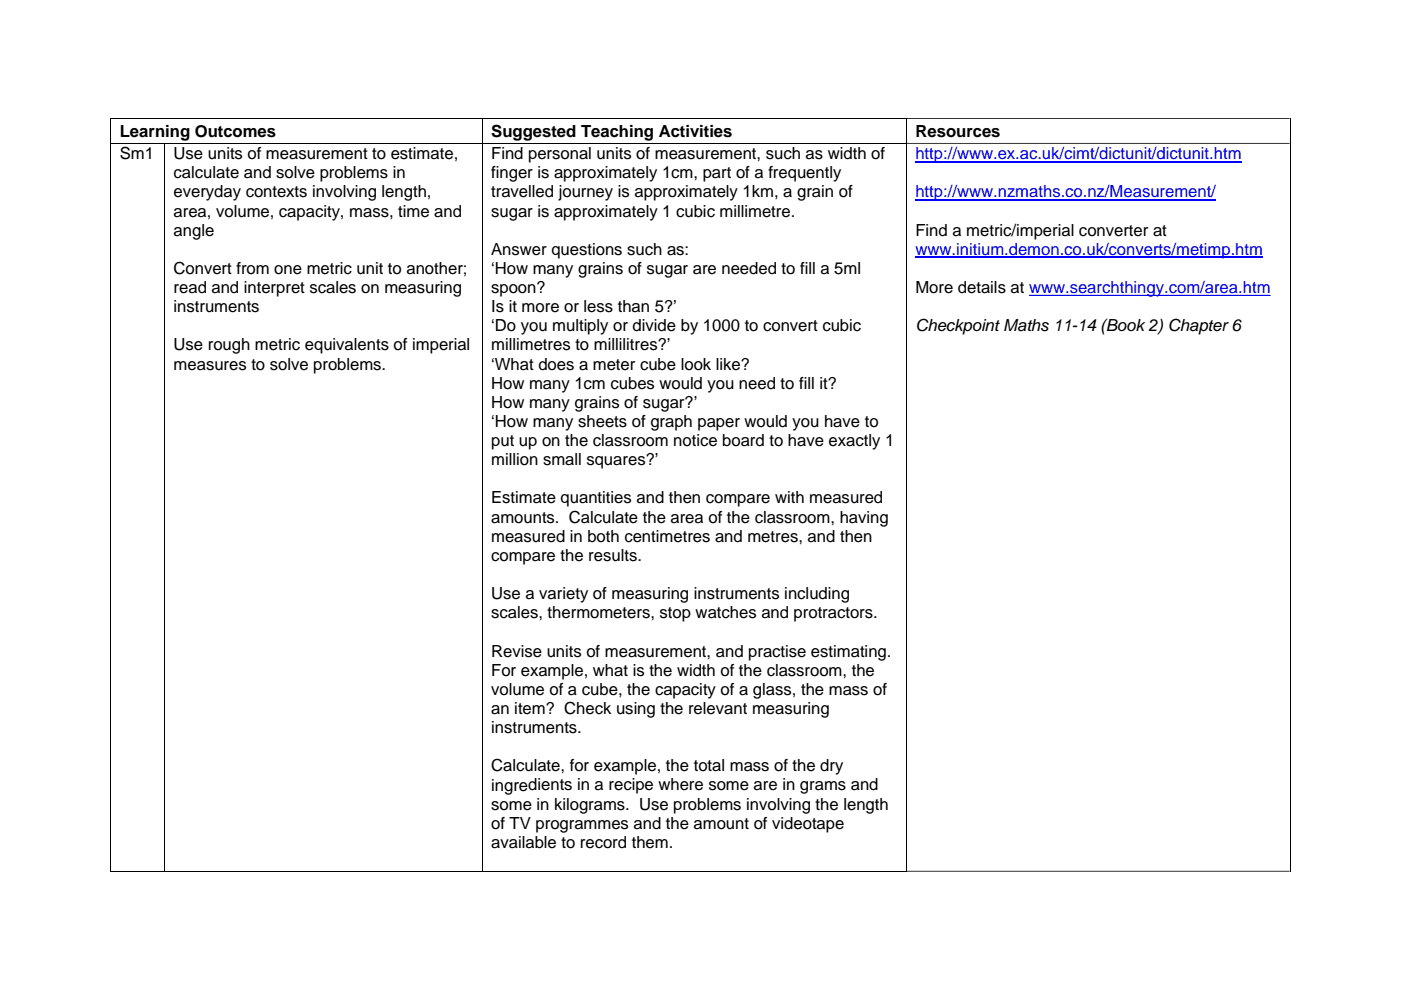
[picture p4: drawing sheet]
<svg xmlns="http://www.w3.org/2000/svg" width="297mm" height="210mm" viewBox="0 0 297 210" stroke-linecap="round" stroke-linejoin="round" font-family="sans-serif">
<defs><g id="words">
<g font-size="3.5">
<text x="25.4" y="29">Learning Outcomes</text>
<text x="104.2" y="29">Suggested Teaching Activities</text>
<text x="194.1" y="29">Resources</text>
<text x="25.4" y="33.7">Sm1</text>
<text x="36.8" y="33.7">Use units of measurement to estimate,</text>
<text x="104.1" y="33.7">Find personal units of measurement, such as width of</text>
<text x="36.8" y="37.8">calculate and solve problems in</text>
<text x="36.8" y="41.8">everyday contexts involving length,</text>
<text x="104.1" y="41.8">travelled journey is approximately 1km, a grain of</text>
<text x="104.1" y="37.8">finger is approximately 1cm, part of a frequently</text>
<text x="36.8" y="45.9">area, volume, capacity, mass, time and</text>
<text x="104.1" y="45.9">sugar is approximately 1 cubic millimetre.</text>
<text x="36.8" y="50">angle</text>
<text x="194.1" y="50">Find a metric/imperial converter at</text>
<text x="36.8" y="58.1">Convert from one metric unit to another;</text>
<text x="104.1" y="54">Answer questions such as:</text>
<text x="104.1" y="58.1">‘How many grains of sugar are needed to fill a 5ml</text>
<text x="36.8" y="62.1">read and interpret scales on measuring</text>
<text x="104.1" y="62.1">spoon?</text>
<text x="194.1" y="62.1">More details at www.searchthingy.com/area.htm</text>
<text x="36.8" y="66.2">instruments</text>
<text x="104.1" y="66.2">Is it more or less than 5?’</text>
<text x="104.1" y="70.3">‘Do you multiply or divide by 1000 to convert cubic</text>
<text x="194.1" y="70.3">Checkpoint Maths 11-14 (Book 2) Chapter 6</text>
<text x="36.8" y="74.3">Use rough metric equivalents of imperial</text>
<text x="104.1" y="74.3">millimetres to millilitres?’</text>
<text x="36.8" y="78.4">measures to solve problems.</text>
<text x="104.1" y="78.4">‘What does a meter cube look like?</text>
<text x="104.1" y="82.4">How many 1cm cubes would you need to fill it?</text>
<text x="104.1" y="86.5">How many grains of sugar?’</text>
<text x="104.1" y="90.5">‘How many sheets of graph paper would you have to</text>
<text x="104.1" y="94.6">put up on the classroom notice board to have exactly 1</text>
<text x="104.1" y="98.6">million small squares?’</text>
<text x="104.1" y="106.7">Estimate quantities and then compare with measured</text>
<text x="104.1" y="110.8">amounts. Calculate the area of the classroom, having</text>
<text x="104.1" y="114.9">measured in both centimetres and metres, and then</text>
<text x="104.1" y="118.9">compare the results.</text>
<text x="104.1" y="127">Use a variety of measuring instruments including</text>
<text x="104.1" y="131.1">scales, thermometers, stop watches and protractors.</text>
<text x="104.1" y="139.2">Revise units of measurement, and practise estimating.</text>
<text x="104.1" y="143.3">For example, what is the width of the classroom, the</text>
<text x="104.1" y="147.3">volume of a cube, the capacity of a glass, the mass of</text>
<text x="104.1" y="151.4">an item? Check using the relevant measuring</text>
<text x="104.1" y="155.4">instruments.</text>
<text x="104.1" y="163.5">Calculate, for example, the total mass of the dry</text>
<text x="104.1" y="167.6">ingredients in a recipe where some are in grams and</text>
<text x="104.1" y="171.7">some in kilograms. Use problems involving the length</text>
<text x="104.1" y="175.7">of TV programmes and the amount of videotape</text>
<text x="104.1" y="179.8">available to record them.</text>
</g>
<g font-size="3.5" fill="#00f">
<text x="194.1" y="33.7">http://www.ex.ac.uk/cimt/dictunit/dictunit.htm</text>
<text x="194.1" y="41.8">http://www.nzmaths.co.nz/Measurement/</text>
<text x="194.1" y="54">www.initium.demon.co.uk/converts/metimp.htm</text>
</g>
</g></defs>
<path d="M23.4 25h.2v.2h-.2zM273.4 25h.2v.2h-.2zM273.4 30.3h.2v.2h-.2zM273.4 184.6h.2v.2h-.2z" fill="#000"/>
<g fill="none" stroke="#000" stroke-width=".21">
<path d="M23.5 25.2v5.1M23.5 30.5v154.3M34.9 30.5v154.3M102.2 25.2v5.1M102.2 30.5v154.3M192.2 25.2v5.1M192.2 30.5v154.3M273.4 25.1h-250M273.4 30.4h-250M273.5 25.2v5.1M273.5 30.5v154.3M23.4 184.7h11.4"/>
<path d="M35 184.7h67.1M102.3 184.7h89.8M192.3 184.7h81.1"/>
</g>
<path d="M194.1 34.2h69.2M194.1 42.4h63.7M194.1 54.5h73.7M218.2 62.6h51.2" fill="none" stroke="#00f" stroke-width=".25"/>
<use href="#words"/>
</svg>
